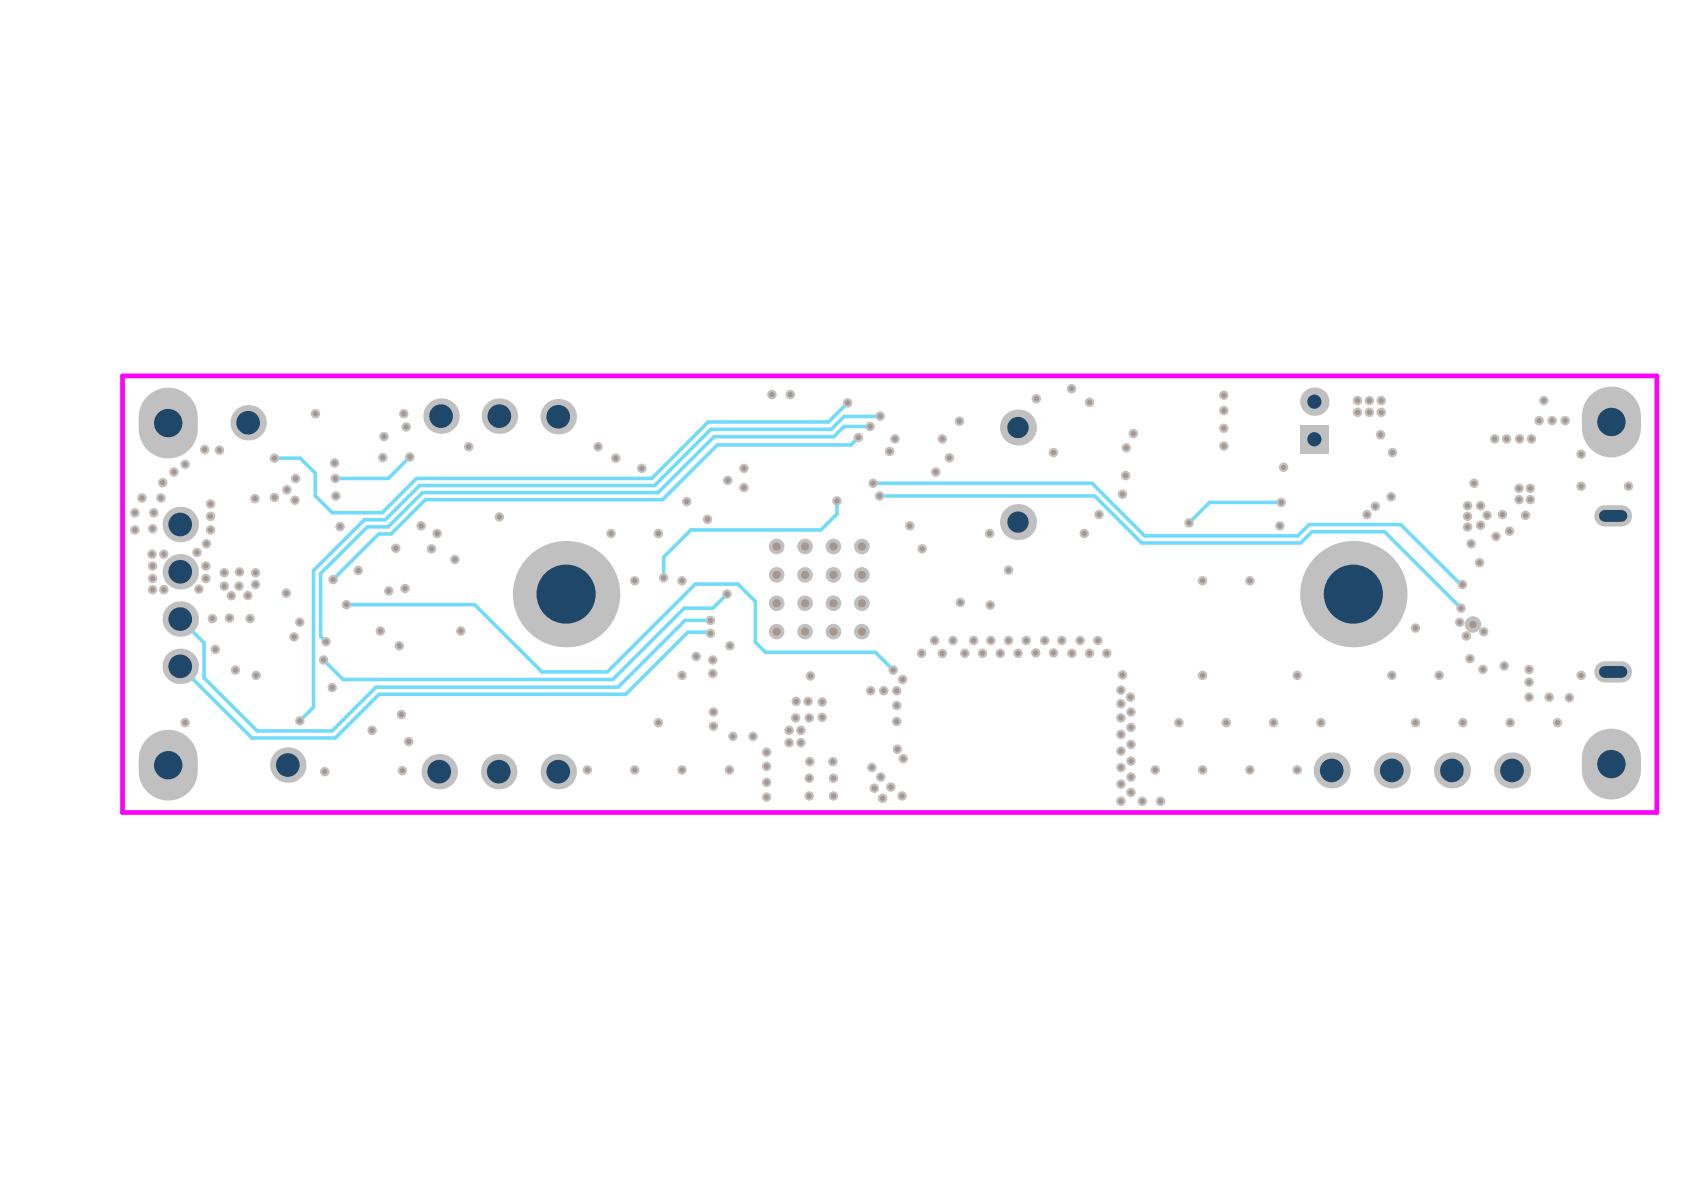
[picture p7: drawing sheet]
<svg xmlns="http://www.w3.org/2000/svg" width="297mm" height="210mm" viewBox="0 0 297 210" stroke-linecap="round" stroke-linejoin="round" font-family="sans-serif">
<g fill="none" stroke="#70dbfa" stroke-width=".63">
<path d="M149.5 71.1l-3.4 3.3h-21.2l-9.9 10h-41.5l-6.1 6h-8.8l-3-2.9v-4l-2.6-2.7h-4.6M151.4 77.2l-1.3 1.3h-23.6l-9.6 9.6h-41.9l-6 6.1h-2.2l-8.1 8M153.5 75.2h-4.6l-1.8 1.8h-21.2l-9.8 9.9h-41.6l-6 6h-3.7l-8.2 8.3v11l.9 1M155.3 73.4l-6.4 .1-2.3 2.2h-21.2l-9.9 9.9h-41.5l-6 6.1h-3.7l-9 8.9v24.1l-2.4 2.5M72.3 80.6l-3.8 3.8h-9.4M147.6 88.4v2.3l-2.8 2.8h-22.9l-4.8 4.8v3.6M154 85.2h38.6l9.3 9.3h27l2-2h16.2l10.6 10.6h.2M155.2 87.5h37.9l8.3 8.3h28l2-2h12.8l13.5 13.5M226 88.6h-12.7l-3.6 3.6M31.8 109.2l4.2 4.2v6.2l9.3 9.3h13.3l7.7-7.7h42.7l11.8-11.8h4.5M61.1 106.7h22.6l11.9 11.8h11.5l15.5-15.5h7.6l3 3.1v7.2l1.8 1.8h19.4l3.2 3.1M125.3 111.7l-.2-.2h-3.8l-10.9 11h-43.5l-7.8 7.7h-14.7l-12.6-12.7"/>
<path d="M128.2 104.8l-2.4 2.5h-5.1l-12.6 12.6h-47.6l-3.4-3.5"/>
</g>
<circle cx="25" cy="87.8" r=".83" fill="#c0c0c0"/>
<circle cx="25" cy="87.8" r=".42" fill="#a6968d"/>
<circle cx="23.8" cy="90.5" r=".84" fill="#c0c0c0"/>
<circle cx="23.8" cy="90.5" r=".42" fill="#a6968d"/>
<circle cx="23.8" cy="93.5" r=".84" fill="#c0c0c0"/>
<circle cx="23.8" cy="93.5" r=".42" fill="#a6968d"/>
<circle cx="26.9" cy="93.3" r=".84" fill="#c0c0c0"/>
<circle cx="26.9" cy="93.3" r=".42" fill="#a6968d"/>
<circle cx="32.7" cy="81.9" r=".84" fill="#c0c0c0"/>
<circle cx="32.7" cy="81.9" r=".42" fill="#a6968d"/>
<circle cx="32.7" cy="127.5" r=".84" fill="#c0c0c0"/>
<circle cx="32.7" cy="127.5" r=".42" fill="#a6968d"/>
<circle cx="45.2" cy="119.1" r=".84" fill="#c0c0c0"/>
<circle cx="45.2" cy="119.1" r=".42" fill="#a6968d"/>
<circle cx="103.6" cy="135.8" r=".84" fill="#c0c0c0"/>
<circle cx="103.6" cy="135.8" r=".42" fill="#a6968d"/>
<circle cx="107.8" cy="94.1" r=".83" fill="#c0c0c0"/>
<circle cx="107.8" cy="94.1" r=".42" fill="#a6968d"/>
<circle cx="112" cy="102.4" r=".83" fill="#c0c0c0"/>
<circle cx="112" cy="102.4" r=".42" fill="#a6968d"/>
<circle cx="112" cy="135.8" r=".84" fill="#c0c0c0"/>
<circle cx="112" cy="135.8" r=".42" fill="#a6968d"/>
<circle cx="116.1" cy="94.1" r=".83" fill="#c0c0c0"/>
<circle cx="116.1" cy="94.1" r=".42" fill="#a6968d"/>
<circle cx="120.3" cy="102.4" r=".83" fill="#c0c0c0"/>
<circle cx="120.3" cy="102.4" r=".42" fill="#a6968d"/>
<circle cx="120.3" cy="119.1" r=".84" fill="#c0c0c0"/>
<circle cx="120.3" cy="119.1" r=".42" fill="#a6968d"/>
<circle cx="116.1" cy="127.5" r=".83" fill="#c0c0c0"/>
<circle cx="116.1" cy="127.5" r=".42" fill="#a6968d"/>
<circle cx="120.3" cy="135.8" r=".84" fill="#c0c0c0"/>
<circle cx="120.3" cy="135.8" r=".42" fill="#a6968d"/>
<circle cx="128.6" cy="135.8" r=".84" fill="#c0c0c0"/>
<circle cx="128.6" cy="135.8" r=".42" fill="#a6968d"/>
<circle cx="157.9" cy="77.4" r=".83" fill="#c0c0c0"/>
<circle cx="157.9" cy="77.4" r=".42" fill="#a6968d"/>
<circle cx="166.2" cy="77.4" r=".83" fill="#c0c0c0"/>
<circle cx="166.2" cy="77.4" r=".42" fill="#a6968d"/>
<circle cx="174.6" cy="94.1" r=".83" fill="#c0c0c0"/>
<circle cx="174.6" cy="94.1" r=".42" fill="#a6968d"/>
<circle cx="191.3" cy="94.1" r=".83" fill="#c0c0c0"/>
<circle cx="191.3" cy="94.1" r=".42" fill="#a6968d"/>
<circle cx="203.8" cy="135.8" r=".83" fill="#c0c0c0"/>
<circle cx="203.8" cy="135.8" r=".42" fill="#a6968d"/>
<circle cx="212.1" cy="102.4" r=".83" fill="#c0c0c0"/>
<circle cx="212.1" cy="102.4" r=".42" fill="#a6968d"/>
<circle cx="212.1" cy="119.1" r=".84" fill="#c0c0c0"/>
<circle cx="212.1" cy="119.1" r=".42" fill="#a6968d"/>
<circle cx="207.9" cy="127.5" r=".84" fill="#c0c0c0"/>
<circle cx="207.9" cy="127.5" r=".42" fill="#a6968d"/>
<circle cx="212.1" cy="135.8" r=".84" fill="#c0c0c0"/>
<circle cx="212.1" cy="135.8" r=".42" fill="#a6968d"/>
<circle cx="220.5" cy="102.4" r=".83" fill="#c0c0c0"/>
<circle cx="220.5" cy="102.4" r=".42" fill="#a6968d"/>
<circle cx="216.3" cy="127.5" r=".83" fill="#c0c0c0"/>
<circle cx="216.3" cy="127.5" r=".42" fill="#a6968d"/>
<circle cx="220.5" cy="135.8" r=".83" fill="#c0c0c0"/>
<circle cx="220.5" cy="135.8" r=".42" fill="#a6968d"/>
<circle cx="228.8" cy="119.1" r=".84" fill="#c0c0c0"/>
<circle cx="228.8" cy="119.1" r=".42" fill="#a6968d"/>
<circle cx="224.6" cy="127.5" r=".84" fill="#c0c0c0"/>
<circle cx="224.6" cy="127.5" r=".42" fill="#a6968d"/>
<circle cx="228.8" cy="135.8" r=".84" fill="#c0c0c0"/>
<circle cx="228.8" cy="135.8" r=".42" fill="#a6968d"/>
<circle cx="233" cy="127.5" r=".84" fill="#c0c0c0"/>
<circle cx="233" cy="127.5" r=".42" fill="#a6968d"/>
<circle cx="245.5" cy="119.1" r=".84" fill="#c0c0c0"/>
<circle cx="245.5" cy="119.1" r=".42" fill="#a6968d"/>
<circle cx="249.7" cy="110.8" r=".84" fill="#c0c0c0"/>
<circle cx="249.7" cy="110.8" r=".42" fill="#a6968d"/>
<circle cx="253.9" cy="119.1" r=".84" fill="#c0c0c0"/>
<circle cx="253.9" cy="119.1" r=".42" fill="#a6968d"/>
<circle cx="249.7" cy="127.5" r=".84" fill="#c0c0c0"/>
<circle cx="249.7" cy="127.5" r=".42" fill="#a6968d"/>
<circle cx="258" cy="127.5" r=".84" fill="#c0c0c0"/>
<circle cx="258" cy="127.5" r=".42" fill="#a6968d"/>
<circle cx="266.4" cy="127.5" r=".84" fill="#c0c0c0"/>
<circle cx="266.4" cy="127.5" r=".42" fill="#a6968d"/>
<circle cx="278.9" cy="85.8" r=".84" fill="#c0c0c0"/>
<circle cx="278.9" cy="85.8" r=".42" fill="#a6968d"/>
<circle cx="278.9" cy="119.1" r=".84" fill="#c0c0c0"/>
<circle cx="278.9" cy="119.1" r=".42" fill="#a6968d"/>
<circle cx="274.7" cy="127.5" r=".84" fill="#c0c0c0"/>
<circle cx="274.7" cy="127.5" r=".42" fill="#a6968d"/>
<circle cx="287.2" cy="85.8" r=".84" fill="#c0c0c0"/>
<circle cx="287.2" cy="85.8" r=".42" fill="#a6968d"/>
<circle cx="204.7" cy="141.3" r=".83" fill="#c0c0c0"/>
<circle cx="204.7" cy="141.3" r=".42" fill="#a6968d"/>
<circle cx="201.5" cy="141.3" r=".84" fill="#c0c0c0"/>
<circle cx="201.5" cy="141.3" r=".42" fill="#a6968d"/>
<circle cx="199.5" cy="139.8" r=".84" fill="#c0c0c0"/>
<circle cx="199.5" cy="139.8" r=".42" fill="#a6968d"/>
<circle cx="199.5" cy="137.1" r=".84" fill="#c0c0c0"/>
<circle cx="199.5" cy="137.1" r=".42" fill="#a6968d"/>
<circle cx="199.5" cy="134.2" r=".83" fill="#c0c0c0"/>
<circle cx="199.5" cy="134.2" r=".42" fill="#a6968d"/>
<circle cx="199.5" cy="131.3" r=".83" fill="#c0c0c0"/>
<circle cx="199.5" cy="131.3" r=".42" fill="#a6968d"/>
<circle cx="199.5" cy="128.3" r=".84" fill="#c0c0c0"/>
<circle cx="199.5" cy="128.3" r=".42" fill="#a6968d"/>
<circle cx="199.5" cy="125.6" r=".84" fill="#c0c0c0"/>
<circle cx="199.5" cy="125.6" r=".42" fill="#a6968d"/>
<circle cx="199.4" cy="123" r=".83" fill="#c0c0c0"/>
<circle cx="199.4" cy="123" r=".42" fill="#a6968d"/>
<circle cx="197.7" cy="141.3" r=".84" fill="#c0c0c0"/>
<circle cx="197.7" cy="141.3" r=".42" fill="#a6968d"/>
<circle cx="197.7" cy="138.3" r=".84" fill="#c0c0c0"/>
<circle cx="197.7" cy="138.3" r=".42" fill="#a6968d"/>
<circle cx="197.7" cy="135.4" r=".84" fill="#c0c0c0"/>
<circle cx="197.7" cy="135.4" r=".42" fill="#a6968d"/>
<circle cx="197.7" cy="132.5" r=".84" fill="#c0c0c0"/>
<circle cx="197.7" cy="132.5" r=".42" fill="#a6968d"/>
<circle cx="197.7" cy="129.6" r=".83" fill="#c0c0c0"/>
<circle cx="197.7" cy="129.6" r=".42" fill="#a6968d"/>
<circle cx="197.7" cy="126.6" r=".83" fill="#c0c0c0"/>
<circle cx="197.7" cy="126.6" r=".42" fill="#a6968d"/>
<circle cx="197.7" cy="124.1" r=".84" fill="#c0c0c0"/>
<circle cx="197.7" cy="124.1" r=".42" fill="#a6968d"/>
<circle cx="197.7" cy="121.7" r=".83" fill="#c0c0c0"/>
<circle cx="197.7" cy="121.7" r=".42" fill="#a6968d"/>
<circle cx="44.1" cy="109.1" r=".83" fill="#c0c0c0"/>
<circle cx="44.1" cy="109.1" r=".42" fill="#a6968d"/>
<circle cx="43.7" cy="105.1" r=".83" fill="#c0c0c0"/>
<circle cx="43.7" cy="105.1" r=".42" fill="#a6968d"/>
<circle cx="77.1" cy="94.1" r=".83" fill="#c0c0c0"/>
<circle cx="77.1" cy="94.1" r=".42" fill="#a6968d"/>
<circle cx="88.1" cy="91.2" r=".84" fill="#c0c0c0"/>
<circle cx="88.1" cy="91.2" r=".42" fill="#a6968d"/>
<circle cx="51.9" cy="112.3" r=".83" fill="#c0c0c0"/>
<circle cx="51.9" cy="112.3" r=".42" fill="#a6968d"/>
<circle cx="52.9" cy="109.7" r=".84" fill="#c0c0c0"/>
<circle cx="52.9" cy="109.7" r=".42" fill="#a6968d"/>
<circle cx="41.5" cy="118.2" r=".83" fill="#c0c0c0"/>
<circle cx="41.5" cy="118.2" r=".42" fill="#a6968d"/>
<circle cx="38" cy="114.5" r=".84" fill="#c0c0c0"/>
<circle cx="38" cy="114.5" r=".42" fill="#a6968d"/>
<circle cx="37.5" cy="109.1" r=".84" fill="#c0c0c0"/>
<circle cx="37.5" cy="109.1" r=".42" fill="#a6968d"/>
<circle cx="40.5" cy="109" r=".83" fill="#c0c0c0"/>
<circle cx="40.5" cy="109" r=".42" fill="#a6968d"/>
<circle cx="80.2" cy="98.7" r=".83" fill="#c0c0c0"/>
<circle cx="80.2" cy="98.7" r=".42" fill="#a6968d"/>
<circle cx="74.3" cy="92.7" r=".84" fill="#c0c0c0"/>
<circle cx="74.3" cy="92.7" r=".42" fill="#a6968d"/>
<circle cx="69.8" cy="96.7" r=".84" fill="#c0c0c0"/>
<circle cx="69.8" cy="96.7" r=".42" fill="#a6968d"/>
<circle cx="63.2" cy="100.6" r=".83" fill="#c0c0c0"/>
<circle cx="63.2" cy="100.6" r=".42" fill="#a6968d"/>
<circle cx="58.7" cy="102.2" r=".84" fill="#c0c0c0"/>
<circle cx="58.7" cy="102.2" r=".42" fill="#a6968d"/>
<circle cx="57.5" cy="113.2" r=".83" fill="#c0c0c0"/>
<circle cx="57.5" cy="113.2" r=".42" fill="#a6968d"/>
<circle cx="42.2" cy="103.4" r=".83" fill="#c0c0c0"/>
<circle cx="42.2" cy="103.4" r=".42" fill="#a6968d"/>
<circle cx="40.8" cy="105.1" r=".84" fill="#c0c0c0"/>
<circle cx="40.8" cy="105.1" r=".42" fill="#a6968d"/>
<circle cx="36.3" cy="102" r=".84" fill="#c0c0c0"/>
<circle cx="36.3" cy="102" r=".42" fill="#a6968d"/>
<circle cx="39.6" cy="101" r=".83" fill="#c0c0c0"/>
<circle cx="39.6" cy="101" r=".42" fill="#a6968d"/>
<circle cx="39.6" cy="103.4" r=".83" fill="#c0c0c0"/>
<circle cx="39.6" cy="103.4" r=".42" fill="#a6968d"/>
<circle cx="36.3" cy="99.8" r=".84" fill="#c0c0c0"/>
<circle cx="36.3" cy="99.8" r=".42" fill="#a6968d"/>
<circle cx="45.1" cy="103.1" r=".84" fill="#c0c0c0"/>
<circle cx="45.1" cy="103.1" r=".42" fill="#a6968d"/>
<circle cx="50.5" cy="104.6" r=".84" fill="#c0c0c0"/>
<circle cx="50.5" cy="104.6" r=".42" fill="#a6968d"/>
<circle cx="48.4" cy="87.7" r=".83" fill="#c0c0c0"/>
<circle cx="48.4" cy="87.7" r=".42" fill="#a6968d"/>
<circle cx="50.6" cy="86.4" r=".83" fill="#c0c0c0"/>
<circle cx="50.6" cy="86.4" r=".42" fill="#a6968d"/>
<circle cx="48.4" cy="80.8" r=".83" fill="#c0c0c0"/>
<circle cx="48.4" cy="80.8" r=".42" fill="#a6968d"/>
<circle cx="45" cy="88" r=".84" fill="#c0c0c0"/>
<circle cx="45" cy="88" r=".42" fill="#a6968d"/>
<circle cx="34.7" cy="97.4" r=".83" fill="#c0c0c0"/>
<circle cx="34.7" cy="97.4" r=".42" fill="#a6968d"/>
<circle cx="45.1" cy="101" r=".83" fill="#c0c0c0"/>
<circle cx="45.1" cy="101" r=".42" fill="#a6968d"/>
<circle cx="28.9" cy="104" r=".84" fill="#c0c0c0"/>
<circle cx="28.9" cy="104" r=".42" fill="#a6968d"/>
<circle cx="26.9" cy="104" r=".84" fill="#c0c0c0"/>
<circle cx="26.9" cy="104" r=".42" fill="#a6968d"/>
<circle cx="26.8" cy="97.8" r=".84" fill="#c0c0c0"/>
<circle cx="26.8" cy="97.8" r=".42" fill="#a6968d"/>
<circle cx="28.9" cy="97.8" r=".84" fill="#c0c0c0"/>
<circle cx="28.9" cy="97.8" r=".42" fill="#a6968d"/>
<circle cx="36.4" cy="95.9" r=".83" fill="#c0c0c0"/>
<circle cx="36.4" cy="95.9" r=".42" fill="#a6968d"/>
<circle cx="37.1" cy="93.5" r=".84" fill="#c0c0c0"/>
<circle cx="37.1" cy="93.5" r=".42" fill="#a6968d"/>
<circle cx="37.1" cy="91.1" r=".83" fill="#c0c0c0"/>
<circle cx="37.1" cy="91.1" r=".42" fill="#a6968d"/>
<circle cx="37.1" cy="88.9" r=".83" fill="#c0c0c0"/>
<circle cx="37.1" cy="88.9" r=".42" fill="#a6968d"/>
<circle cx="26.9" cy="102" r=".84" fill="#c0c0c0"/>
<circle cx="26.9" cy="102" r=".42" fill="#a6968d"/>
<circle cx="26.9" cy="99.8" r=".84" fill="#c0c0c0"/>
<circle cx="26.9" cy="99.8" r=".42" fill="#a6968d"/>
<circle cx="38.7" cy="79.4" r=".84" fill="#c0c0c0"/>
<circle cx="38.7" cy="79.4" r=".42" fill="#a6968d"/>
<circle cx="30.7" cy="83.3" r=".83" fill="#c0c0c0"/>
<circle cx="30.7" cy="83.3" r=".42" fill="#a6968d"/>
<circle cx="28.4" cy="87.8" r=".84" fill="#c0c0c0"/>
<circle cx="28.4" cy="87.8" r=".42" fill="#a6968d"/>
<circle cx="28.7" cy="85.1" r=".84" fill="#c0c0c0"/>
<circle cx="28.7" cy="85.1" r=".42" fill="#a6968d"/>
<circle cx="36.1" cy="79.3" r=".83" fill="#c0c0c0"/>
<circle cx="36.1" cy="79.3" r=".42" fill="#a6968d"/>
<circle cx="27.1" cy="90.5" r=".84" fill="#c0c0c0"/>
<circle cx="27.1" cy="90.5" r=".42" fill="#a6968d"/>
<circle cx="42.3" cy="100.9" r=".83" fill="#c0c0c0"/>
<circle cx="42.3" cy="100.9" r=".42" fill="#a6968d"/>
<circle cx="57.1" cy="116.4" r=".84" fill="#c0c0c0"/>
<circle cx="57.1" cy="116.4" r=".42" fill="#a6968d"/>
<circle cx="52.9" cy="127.2" r=".84" fill="#c0c0c0"/>
<circle cx="52.9" cy="127.2" r=".42" fill="#a6968d"/>
<circle cx="71.4" cy="103.8" r=".83" fill="#c0c0c0"/>
<circle cx="71.4" cy="103.8" r=".42" fill="#a6968d"/>
<circle cx="68.6" cy="104.2" r=".83" fill="#c0c0c0"/>
<circle cx="68.6" cy="104.2" r=".42" fill="#a6968d"/>
<circle cx="67.1" cy="111.3" r=".84" fill="#c0c0c0"/>
<circle cx="67.1" cy="111.3" r=".42" fill="#a6968d"/>
<circle cx="125.3" cy="111.7" r=".83" fill="#c0c0c0"/>
<circle cx="125.3" cy="111.7" r=".42" fill="#a6968d"/>
<circle cx="117.1" cy="101.9" r=".84" fill="#c0c0c0"/>
<circle cx="117.1" cy="101.9" r=".42" fill="#a6968d"/>
<circle cx="61.1" cy="106.7" r=".83" fill="#c0c0c0"/>
<circle cx="61.1" cy="106.7" r=".42" fill="#a6968d"/>
<circle cx="81.3" cy="111.3" r=".83" fill="#c0c0c0"/>
<circle cx="81.3" cy="111.3" r=".42" fill="#a6968d"/>
<circle cx="70.4" cy="113.9" r=".84" fill="#c0c0c0"/>
<circle cx="70.4" cy="113.9" r=".42" fill="#a6968d"/>
<circle cx="72.1" cy="130.8" r=".83" fill="#c0c0c0"/>
<circle cx="72.1" cy="130.8" r=".42" fill="#a6968d"/>
<circle cx="71" cy="135.9" r=".84" fill="#c0c0c0"/>
<circle cx="71" cy="135.9" r=".42" fill="#a6968d"/>
<circle cx="57.3" cy="136.1" r=".84" fill="#c0c0c0"/>
<circle cx="57.3" cy="136.1" r=".42" fill="#a6968d"/>
<circle cx="165.1" cy="83.3" r=".83" fill="#c0c0c0"/>
<circle cx="165.1" cy="83.3" r=".42" fill="#a6968d"/>
<circle cx="105.5" cy="78.8" r=".83" fill="#c0c0c0"/>
<circle cx="105.5" cy="78.8" r=".42" fill="#a6968d"/>
<circle cx="108.6" cy="80.8" r=".83" fill="#c0c0c0"/>
<circle cx="108.6" cy="80.8" r=".42" fill="#a6968d"/>
<circle cx="113.2" cy="82.6" r=".83" fill="#c0c0c0"/>
<circle cx="113.2" cy="82.6" r=".42" fill="#a6968d"/>
<circle cx="169.2" cy="74.3" r=".84" fill="#c0c0c0"/>
<circle cx="169.2" cy="74.3" r=".42" fill="#a6968d"/>
<circle cx="167.5" cy="80.8" r=".83" fill="#c0c0c0"/>
<circle cx="167.5" cy="80.8" r=".42" fill="#a6968d"/>
<circle cx="156.9" cy="79.6" r=".84" fill="#c0c0c0"/>
<circle cx="156.9" cy="79.6" r=".42" fill="#a6968d"/>
<circle cx="155.3" cy="73.4" r=".83" fill="#c0c0c0"/>
<circle cx="155.3" cy="73.4" r=".42" fill="#a6968d"/>
<circle cx="151.4" cy="77.2" r=".83" fill="#c0c0c0"/>
<circle cx="151.4" cy="77.2" r=".42" fill="#a6968d"/>
<circle cx="153.5" cy="75.2" r=".84" fill="#c0c0c0"/>
<circle cx="153.5" cy="75.2" r=".42" fill="#a6968d"/>
<circle cx="149.5" cy="71.1" r=".84" fill="#c0c0c0"/>
<circle cx="149.5" cy="71.1" r=".42" fill="#a6968d"/>
<circle cx="131.2" cy="82.6" r=".83" fill="#c0c0c0"/>
<circle cx="131.2" cy="82.6" r=".42" fill="#a6968d"/>
<circle cx="128.4" cy="84.7" r=".83" fill="#c0c0c0"/>
<circle cx="128.4" cy="84.7" r=".42" fill="#a6968d"/>
<circle cx="147.6" cy="88.4" r=".84" fill="#c0c0c0"/>
<circle cx="147.6" cy="88.4" r=".42" fill="#a6968d"/>
<circle cx="154" cy="85.2" r=".84" fill="#c0c0c0"/>
<circle cx="154" cy="85.2" r=".42" fill="#a6968d"/>
<circle cx="155.2" cy="87.5" r=".83" fill="#c0c0c0"/>
<circle cx="155.2" cy="87.5" r=".42" fill="#a6968d"/>
<circle cx="65.6" cy="128.8" r=".83" fill="#c0c0c0"/>
<circle cx="65.6" cy="128.8" r=".42" fill="#a6968d"/>
<circle cx="215.9" cy="78.7" r=".84" fill="#c0c0c0"/>
<circle cx="215.9" cy="78.7" r=".42" fill="#a6968d"/>
<circle cx="215.9" cy="75.5" r=".84" fill="#c0c0c0"/>
<circle cx="215.9" cy="75.5" r=".42" fill="#a6968d"/>
<circle cx="209.7" cy="92.2" r=".84" fill="#c0c0c0"/>
<circle cx="209.7" cy="92.2" r=".42" fill="#a6968d"/>
<circle cx="215.9" cy="69.7" r=".84" fill="#c0c0c0"/>
<circle cx="215.9" cy="69.7" r=".42" fill="#a6968d"/>
<circle cx="215.9" cy="72.4" r=".84" fill="#c0c0c0"/>
<circle cx="215.9" cy="72.4" r=".42" fill="#a6968d"/>
<circle cx="239.5" cy="72.7" r=".84" fill="#c0c0c0"/>
<circle cx="239.5" cy="72.7" r=".42" fill="#a6968d"/>
<circle cx="198" cy="87.2" r=".83" fill="#c0c0c0"/>
<circle cx="198" cy="87.2" r=".42" fill="#a6968d"/>
<circle cx="257.9" cy="103.1" r=".84" fill="#c0c0c0"/>
<circle cx="257.9" cy="103.1" r=".42" fill="#a6968d"/>
<circle cx="257.7" cy="107.3" r=".84" fill="#c0c0c0"/>
<circle cx="257.7" cy="107.3" r=".42" fill="#a6968d"/>
<circle cx="128.2" cy="104.8" r=".84" fill="#c0c0c0"/>
<circle cx="128.2" cy="104.8" r=".42" fill="#a6968d"/>
<circle cx="122.8" cy="115.8" r=".84" fill="#c0c0c0"/>
<circle cx="122.8" cy="115.8" r=".42" fill="#a6968d"/>
<circle cx="125.3" cy="109.4" r=".84" fill="#c0c0c0"/>
<circle cx="125.3" cy="109.4" r=".42" fill="#a6968d"/>
<circle cx="136.2" cy="69.6" r=".84" fill="#c0c0c0"/>
<circle cx="136.2" cy="69.6" r=".42" fill="#a6968d"/>
<circle cx="139.4" cy="69.6" r=".83" fill="#c0c0c0"/>
<circle cx="139.4" cy="69.6" r=".42" fill="#a6968d"/>
<circle cx="131.2" cy="86" r=".83" fill="#c0c0c0"/>
<circle cx="131.2" cy="86" r=".42" fill="#a6968d"/>
<circle cx="121.1" cy="88.5" r=".84" fill="#c0c0c0"/>
<circle cx="121.1" cy="88.5" r=".42" fill="#a6968d"/>
<circle cx="124.8" cy="91.6" r=".83" fill="#c0c0c0"/>
<circle cx="124.8" cy="91.6" r=".42" fill="#a6968d"/>
<circle cx="125.7" cy="118.8" r=".84" fill="#c0c0c0"/>
<circle cx="125.7" cy="118.8" r=".42" fill="#a6968d"/>
<circle cx="125.7" cy="116.4" r=".84" fill="#c0c0c0"/>
<circle cx="125.7" cy="116.4" r=".42" fill="#a6968d"/>
<circle cx="128.8" cy="113.9" r=".84" fill="#c0c0c0"/>
<circle cx="128.8" cy="113.9" r=".42" fill="#a6968d"/>
<circle cx="162.7" cy="96.8" r=".84" fill="#c0c0c0"/>
<circle cx="162.7" cy="96.8" r=".42" fill="#a6968d"/>
<circle cx="160.5" cy="92.7" r=".84" fill="#c0c0c0"/>
<circle cx="160.5" cy="92.7" r=".42" fill="#a6968d"/>
<circle cx="193.9" cy="90.8" r=".84" fill="#c0c0c0"/>
<circle cx="193.9" cy="90.8" r=".42" fill="#a6968d"/>
<circle cx="269.1" cy="90.9" r=".84" fill="#c0c0c0"/>
<circle cx="269.1" cy="90.9" r=".42" fill="#a6968d"/>
<circle cx="266.3" cy="93.7" r=".84" fill="#c0c0c0"/>
<circle cx="266.3" cy="93.7" r=".42" fill="#a6968d"/>
<circle cx="262.3" cy="90.9" r=".84" fill="#c0c0c0"/>
<circle cx="262.3" cy="90.9" r=".42" fill="#a6968d"/>
<circle cx="261.2" cy="89.2" r=".83" fill="#c0c0c0"/>
<circle cx="261.2" cy="89.2" r=".42" fill="#a6968d"/>
<circle cx="261.2" cy="92.6" r=".83" fill="#c0c0c0"/>
<circle cx="261.2" cy="92.6" r=".42" fill="#a6968d"/>
<circle cx="258.9" cy="93" r=".84" fill="#c0c0c0"/>
<circle cx="258.9" cy="93" r=".42" fill="#a6968d"/>
<circle cx="258.9" cy="91.1" r=".83" fill="#c0c0c0"/>
<circle cx="258.9" cy="91.1" r=".42" fill="#a6968d"/>
<circle cx="258.9" cy="89.2" r=".84" fill="#c0c0c0"/>
<circle cx="258.9" cy="89.2" r=".42" fill="#a6968d"/>
<circle cx="225.8" cy="92.7" r=".83" fill="#c0c0c0"/>
<circle cx="225.8" cy="92.7" r=".42" fill="#a6968d"/>
<circle cx="164.9" cy="113" r=".84" fill="#c0c0c0"/>
<circle cx="164.9" cy="113" r=".42" fill="#a6968d"/>
<circle cx="168.1" cy="113" r=".84" fill="#c0c0c0"/>
<circle cx="168.1" cy="113" r=".42" fill="#a6968d"/>
<circle cx="171.7" cy="113" r=".84" fill="#c0c0c0"/>
<circle cx="171.7" cy="113" r=".42" fill="#a6968d"/>
<circle cx="174.8" cy="113" r=".83" fill="#c0c0c0"/>
<circle cx="174.8" cy="113" r=".42" fill="#a6968d"/>
<circle cx="177.9" cy="113" r=".84" fill="#c0c0c0"/>
<circle cx="177.9" cy="113" r=".42" fill="#a6968d"/>
<circle cx="181" cy="113" r=".84" fill="#c0c0c0"/>
<circle cx="181" cy="113" r=".42" fill="#a6968d"/>
<circle cx="184.3" cy="113" r=".84" fill="#c0c0c0"/>
<circle cx="184.3" cy="113" r=".42" fill="#a6968d"/>
<circle cx="187.3" cy="113" r=".83" fill="#c0c0c0"/>
<circle cx="187.3" cy="113" r=".42" fill="#a6968d"/>
<circle cx="190.5" cy="113" r=".84" fill="#c0c0c0"/>
<circle cx="190.5" cy="113" r=".42" fill="#a6968d"/>
<circle cx="193.7" cy="113" r=".83" fill="#c0c0c0"/>
<circle cx="193.7" cy="113" r=".42" fill="#a6968d"/>
<circle cx="159.2" cy="119.9" r=".84" fill="#c0c0c0"/>
<circle cx="159.2" cy="119.9" r=".42" fill="#a6968d"/>
<circle cx="162.6" cy="115.2" r=".84" fill="#c0c0c0"/>
<circle cx="162.6" cy="115.2" r=".42" fill="#a6968d"/>
<circle cx="166.2" cy="115.3" r=".84" fill="#c0c0c0"/>
<circle cx="166.2" cy="115.3" r=".42" fill="#a6968d"/>
<circle cx="170.2" cy="115.2" r=".84" fill="#c0c0c0"/>
<circle cx="170.2" cy="115.2" r=".42" fill="#a6968d"/>
<circle cx="173.3" cy="115.2" r=".83" fill="#c0c0c0"/>
<circle cx="173.3" cy="115.2" r=".42" fill="#a6968d"/>
<circle cx="176.4" cy="115.2" r=".84" fill="#c0c0c0"/>
<circle cx="176.4" cy="115.2" r=".42" fill="#a6968d"/>
<circle cx="179.6" cy="115.2" r=".84" fill="#c0c0c0"/>
<circle cx="179.6" cy="115.2" r=".42" fill="#a6968d"/>
<circle cx="182.7" cy="115.2" r=".84" fill="#c0c0c0"/>
<circle cx="182.7" cy="115.2" r=".42" fill="#a6968d"/>
<circle cx="185.8" cy="115.2" r=".84" fill="#c0c0c0"/>
<circle cx="185.8" cy="115.2" r=".42" fill="#a6968d"/>
<circle cx="189.1" cy="115.2" r=".84" fill="#c0c0c0"/>
<circle cx="189.1" cy="115.2" r=".42" fill="#a6968d"/>
<circle cx="192.2" cy="115.2" r=".83" fill="#c0c0c0"/>
<circle cx="192.2" cy="115.2" r=".42" fill="#a6968d"/>
<circle cx="195.2" cy="115.2" r=".84" fill="#c0c0c0"/>
<circle cx="195.2" cy="115.2" r=".42" fill="#a6968d"/>
<circle cx="174.7" cy="106.7" r=".84" fill="#c0c0c0"/>
<circle cx="174.7" cy="106.7" r=".42" fill="#a6968d"/>
<circle cx="185.8" cy="79.8" r=".83" fill="#c0c0c0"/>
<circle cx="185.8" cy="79.8" r=".42" fill="#a6968d"/>
<circle cx="177.9" cy="100.6" r=".84" fill="#c0c0c0"/>
<circle cx="177.9" cy="100.6" r=".42" fill="#a6968d"/>
<circle cx="169.4" cy="106.3" r=".84" fill="#c0c0c0"/>
<circle cx="169.4" cy="106.3" r=".42" fill="#a6968d"/>
<circle cx="142.8" cy="134.3" r=".83" fill="#c0c0c0"/>
<circle cx="142.8" cy="134.3" r=".42" fill="#a6968d"/>
<circle cx="142.7" cy="137.3" r=".84" fill="#c0c0c0"/>
<circle cx="142.7" cy="137.3" r=".42" fill="#a6968d"/>
<circle cx="142.7" cy="140.4" r=".84" fill="#c0c0c0"/>
<circle cx="142.7" cy="140.4" r=".42" fill="#a6968d"/>
<circle cx="147" cy="140.4" r=".84" fill="#c0c0c0"/>
<circle cx="147" cy="140.4" r=".42" fill="#a6968d"/>
<circle cx="147" cy="137.3" r=".84" fill="#c0c0c0"/>
<circle cx="147" cy="137.3" r=".42" fill="#a6968d"/>
<circle cx="146.9" cy="134.3" r=".84" fill="#c0c0c0"/>
<circle cx="146.9" cy="134.3" r=".42" fill="#a6968d"/>
<circle cx="135.2" cy="140.6" r=".84" fill="#c0c0c0"/>
<circle cx="135.2" cy="140.6" r=".42" fill="#a6968d"/>
<circle cx="153.6" cy="121.8" r=".84" fill="#c0c0c0"/>
<circle cx="153.6" cy="121.8" r=".42" fill="#a6968d"/>
<circle cx="142.9" cy="119.2" r=".84" fill="#c0c0c0"/>
<circle cx="142.9" cy="119.2" r=".42" fill="#a6968d"/>
<circle cx="155.9" cy="121.8" r=".84" fill="#c0c0c0"/>
<circle cx="155.9" cy="121.8" r=".42" fill="#a6968d"/>
<circle cx="158.2" cy="121.8" r=".84" fill="#c0c0c0"/>
<circle cx="158.2" cy="121.8" r=".42" fill="#a6968d"/>
<circle cx="158.2" cy="124.4" r=".83" fill="#c0c0c0"/>
<circle cx="158.2" cy="124.4" r=".42" fill="#a6968d"/>
<circle cx="158.2" cy="127.3" r=".84" fill="#c0c0c0"/>
<circle cx="158.2" cy="127.3" r=".42" fill="#a6968d"/>
<circle cx="125.8" cy="128.1" r=".84" fill="#c0c0c0"/>
<circle cx="125.8" cy="128.1" r=".42" fill="#a6968d"/>
<circle cx="125.8" cy="125.6" r=".84" fill="#c0c0c0"/>
<circle cx="125.8" cy="125.6" r=".42" fill="#a6968d"/>
<circle cx="129.3" cy="129.9" r=".84" fill="#c0c0c0"/>
<circle cx="129.3" cy="129.9" r=".42" fill="#a6968d"/>
<circle cx="132.8" cy="129.9" r=".84" fill="#c0c0c0"/>
<circle cx="132.8" cy="129.9" r=".42" fill="#a6968d"/>
<circle cx="135.2" cy="138" r=".84" fill="#c0c0c0"/>
<circle cx="135.2" cy="138" r=".42" fill="#a6968d"/>
<circle cx="135.2" cy="135.2" r=".84" fill="#c0c0c0"/>
<circle cx="135.2" cy="135.2" r=".42" fill="#a6968d"/>
<circle cx="135.2" cy="132.7" r=".84" fill="#c0c0c0"/>
<circle cx="135.2" cy="132.7" r=".42" fill="#a6968d"/>
<circle cx="155.7" cy="140.8" r=".84" fill="#c0c0c0"/>
<circle cx="155.7" cy="140.8" r=".42" fill="#a6968d"/>
<circle cx="154.2" cy="139" r=".84" fill="#c0c0c0"/>
<circle cx="154.2" cy="139" r=".42" fill="#a6968d"/>
<circle cx="153.8" cy="135.4" r=".84" fill="#c0c0c0"/>
<circle cx="153.8" cy="135.4" r=".42" fill="#a6968d"/>
<circle cx="155.4" cy="137.1" r=".84" fill="#c0c0c0"/>
<circle cx="155.4" cy="137.1" r=".42" fill="#a6968d"/>
<circle cx="157.1" cy="138.8" r=".84" fill="#c0c0c0"/>
<circle cx="157.1" cy="138.8" r=".42" fill="#a6968d"/>
<circle cx="159.1" cy="140.4" r=".84" fill="#c0c0c0"/>
<circle cx="159.1" cy="140.4" r=".42" fill="#a6968d"/>
<circle cx="159.3" cy="133.8" r=".84" fill="#c0c0c0"/>
<circle cx="159.3" cy="133.8" r=".42" fill="#a6968d"/>
<circle cx="158.3" cy="132.2" r=".83" fill="#c0c0c0"/>
<circle cx="158.3" cy="132.2" r=".42" fill="#a6968d"/>
<circle cx="139.2" cy="131" r=".83" fill="#c0c0c0"/>
<circle cx="139.2" cy="131" r=".42" fill="#a6968d"/>
<circle cx="139.2" cy="128.8" r=".83" fill="#c0c0c0"/>
<circle cx="139.2" cy="128.8" r=".42" fill="#a6968d"/>
<circle cx="140.3" cy="126.6" r=".83" fill="#c0c0c0"/>
<circle cx="140.3" cy="126.6" r=".42" fill="#a6968d"/>
<circle cx="140.4" cy="123.7" r=".83" fill="#c0c0c0"/>
<circle cx="140.4" cy="123.7" r=".42" fill="#a6968d"/>
<circle cx="142.5" cy="123.7" r=".84" fill="#c0c0c0"/>
<circle cx="142.5" cy="123.7" r=".42" fill="#a6968d"/>
<circle cx="141.3" cy="131" r=".84" fill="#c0c0c0"/>
<circle cx="141.3" cy="131" r=".42" fill="#a6968d"/>
<circle cx="141.3" cy="128.8" r=".83" fill="#c0c0c0"/>
<circle cx="141.3" cy="128.8" r=".42" fill="#a6968d"/>
<circle cx="142.7" cy="126.6" r=".83" fill="#c0c0c0"/>
<circle cx="142.7" cy="126.6" r=".42" fill="#a6968d"/>
<circle cx="145" cy="126.5" r=".83" fill="#c0c0c0"/>
<circle cx="145" cy="126.5" r=".42" fill="#a6968d"/>
<circle cx="145" cy="123.8" r=".83" fill="#c0c0c0"/>
<circle cx="145" cy="123.8" r=".42" fill="#a6968d"/>
<circle cx="157.6" cy="118.2" r=".83" fill="#c0c0c0"/>
<circle cx="157.6" cy="118.2" r=".42" fill="#a6968d"/>
<circle cx="152" cy="111.4" r="1.38" fill="#c0c0c0"/>
<circle cx="152" cy="111.4" r=".69" fill="#a6968d"/>
<circle cx="152" cy="106.4" r="1.38" fill="#c0c0c0"/>
<circle cx="152" cy="106.4" r=".69" fill="#a6968d"/>
<circle cx="152" cy="101.4" r="1.38" fill="#c0c0c0"/>
<circle cx="152" cy="101.4" r=".69" fill="#a6968d"/>
<circle cx="152" cy="96.4" r="1.38" fill="#c0c0c0"/>
<circle cx="152" cy="96.4" r=".69" fill="#a6968d"/>
<circle cx="147" cy="111.4" r="1.38" fill="#c0c0c0"/>
<circle cx="147" cy="111.4" r=".69" fill="#a6968d"/>
<circle cx="147" cy="106.4" r="1.38" fill="#c0c0c0"/>
<circle cx="147" cy="106.4" r=".69" fill="#a6968d"/>
<circle cx="147" cy="101.4" r="1.38" fill="#c0c0c0"/>
<circle cx="147" cy="101.4" r=".69" fill="#a6968d"/>
<circle cx="147" cy="96.4" r="1.38" fill="#c0c0c0"/>
<circle cx="147" cy="96.4" r=".69" fill="#a6968d"/>
<circle cx="142" cy="111.4" r="1.38" fill="#c0c0c0"/>
<circle cx="142" cy="111.4" r=".69" fill="#a6968d"/>
<circle cx="142" cy="106.4" r="1.38" fill="#c0c0c0"/>
<circle cx="142" cy="106.4" r=".69" fill="#a6968d"/>
<circle cx="142" cy="101.4" r="1.38" fill="#c0c0c0"/>
<circle cx="142" cy="101.4" r=".69" fill="#a6968d"/>
<circle cx="142" cy="96.4" r="1.38" fill="#c0c0c0"/>
<circle cx="142" cy="96.4" r=".69" fill="#a6968d"/>
<circle cx="137" cy="111.4" r="1.38" fill="#c0c0c0"/>
<circle cx="137" cy="111.4" r=".69" fill="#a6968d"/>
<circle cx="137" cy="106.4" r="1.38" fill="#c0c0c0"/>
<circle cx="137" cy="106.4" r=".69" fill="#a6968d"/>
<circle cx="137" cy="101.4" r="1.38" fill="#c0c0c0"/>
<circle cx="137" cy="101.4" r=".69" fill="#a6968d"/>
<circle cx="137" cy="96.4" r="1.38" fill="#c0c0c0"/>
<circle cx="137" cy="96.4" r=".69" fill="#a6968d"/>
<circle cx="198" cy="119" r=".84" fill="#c0c0c0"/>
<circle cx="198" cy="119" r=".42" fill="#a6968d"/>
<circle cx="198.6" cy="83.9" r=".83" fill="#c0c0c0"/>
<circle cx="198.6" cy="83.9" r=".42" fill="#a6968d"/>
<circle cx="198.7" cy="79" r=".84" fill="#c0c0c0"/>
<circle cx="198.7" cy="79" r=".42" fill="#a6968d"/>
<circle cx="199.9" cy="76.5" r=".84" fill="#c0c0c0"/>
<circle cx="199.9" cy="76.5" r=".42" fill="#a6968d"/>
<circle cx="189" cy="68.6" r=".83" fill="#c0c0c0"/>
<circle cx="189" cy="68.6" r=".42" fill="#a6968d"/>
<circle cx="192.2" cy="71" r=".83" fill="#c0c0c0"/>
<circle cx="192.2" cy="71" r=".42" fill="#a6968d"/>
<circle cx="182.8" cy="70.3" r=".84" fill="#c0c0c0"/>
<circle cx="182.8" cy="70.3" r=".42" fill="#a6968d"/>
<circle cx="226" cy="88.6" r=".83" fill="#c0c0c0"/>
<circle cx="226" cy="88.6" r=".42" fill="#a6968d"/>
<circle cx="241.1" cy="90.8" r=".84" fill="#c0c0c0"/>
<circle cx="241.1" cy="90.8" r=".42" fill="#a6968d"/>
<circle cx="242.6" cy="89.3" r=".84" fill="#c0c0c0"/>
<circle cx="242.6" cy="89.3" r=".42" fill="#a6968d"/>
<circle cx="241.5" cy="72.7" r=".84" fill="#c0c0c0"/>
<circle cx="241.5" cy="72.7" r=".42" fill="#a6968d"/>
<circle cx="259.3" cy="116.2" r=".83" fill="#c0c0c0"/>
<circle cx="259.3" cy="116.2" r=".42" fill="#a6968d"/>
<circle cx="259.5" cy="95.9" r=".83" fill="#c0c0c0"/>
<circle cx="259.5" cy="95.9" r=".42" fill="#a6968d"/>
<circle cx="263.9" cy="94.6" r=".84" fill="#c0c0c0"/>
<circle cx="263.9" cy="94.6" r=".42" fill="#a6968d"/>
<circle cx="265" cy="90.8" r=".84" fill="#c0c0c0"/>
<circle cx="265" cy="90.8" r=".42" fill="#a6968d"/>
<circle cx="271.5" cy="74.2" r=".84" fill="#c0c0c0"/>
<circle cx="271.5" cy="74.2" r=".42" fill="#a6968d"/>
<circle cx="273.8" cy="74.2" r=".84" fill="#c0c0c0"/>
<circle cx="273.8" cy="74.2" r=".42" fill="#a6968d"/>
<circle cx="276.1" cy="74.2" r=".84" fill="#c0c0c0"/>
<circle cx="276.1" cy="74.2" r=".42" fill="#a6968d"/>
<circle cx="270.1" cy="77.4" r=".84" fill="#c0c0c0"/>
<circle cx="270.1" cy="77.4" r=".42" fill="#a6968d"/>
<circle cx="268" cy="77.4" r=".84" fill="#c0c0c0"/>
<circle cx="268" cy="77.4" r=".42" fill="#a6968d"/>
<circle cx="265.7" cy="77.4" r=".84" fill="#c0c0c0"/>
<circle cx="265.7" cy="77.4" r=".42" fill="#a6968d"/>
<circle cx="263.7" cy="77.4" r=".84" fill="#c0c0c0"/>
<circle cx="263.7" cy="77.4" r=".42" fill="#a6968d"/>
<circle cx="245.6" cy="79.8" r=".83" fill="#c0c0c0"/>
<circle cx="245.6" cy="79.8" r=".42" fill="#a6968d"/>
<circle cx="243.5" cy="76.7" r=".84" fill="#c0c0c0"/>
<circle cx="243.5" cy="76.7" r=".42" fill="#a6968d"/>
<circle cx="272.3" cy="70.7" r=".84" fill="#c0c0c0"/>
<circle cx="272.3" cy="70.7" r=".42" fill="#a6968d"/>
<circle cx="245.4" cy="87.6" r=".83" fill="#c0c0c0"/>
<circle cx="245.4" cy="87.6" r=".42" fill="#a6968d"/>
<circle cx="226.4" cy="82.4" r=".84" fill="#c0c0c0"/>
<circle cx="226.4" cy="82.4" r=".42" fill="#a6968d"/>
<circle cx="260" cy="85.2" r=".84" fill="#c0c0c0"/>
<circle cx="260" cy="85.2" r=".42" fill="#a6968d"/>
<circle cx="239.5" cy="70.7" r=".84" fill="#c0c0c0"/>
<circle cx="239.5" cy="70.7" r=".42" fill="#a6968d"/>
<circle cx="241.5" cy="70.7" r=".84" fill="#c0c0c0"/>
<circle cx="241.5" cy="70.7" r=".42" fill="#a6968d"/>
<circle cx="243.6" cy="70.7" r=".84" fill="#c0c0c0"/>
<circle cx="243.6" cy="70.7" r=".42" fill="#a6968d"/>
<circle cx="243.6" cy="72.7" r=".84" fill="#c0c0c0"/>
<circle cx="243.6" cy="72.7" r=".42" fill="#a6968d"/>
<circle cx="267.9" cy="88.1" r=".83" fill="#c0c0c0"/>
<circle cx="267.9" cy="88.1" r=".42" fill="#a6968d"/>
<circle cx="267.9" cy="86.1" r=".84" fill="#c0c0c0"/>
<circle cx="267.9" cy="86.1" r=".42" fill="#a6968d"/>
<circle cx="269.9" cy="86.1" r=".84" fill="#c0c0c0"/>
<circle cx="269.9" cy="86.1" r=".42" fill="#a6968d"/>
<circle cx="269.9" cy="88.1" r=".83" fill="#c0c0c0"/>
<circle cx="269.9" cy="88.1" r=".42" fill="#a6968d"/>
<circle cx="278.9" cy="80.1" r=".84" fill="#c0c0c0"/>
<circle cx="278.9" cy="80.1" r=".42" fill="#a6968d"/>
<circle cx="269.7" cy="123" r=".83" fill="#c0c0c0"/>
<circle cx="269.7" cy="123" r=".42" fill="#a6968d"/>
<circle cx="273.3" cy="123" r=".83" fill="#c0c0c0"/>
<circle cx="273.3" cy="123" r=".42" fill="#a6968d"/>
<circle cx="276.8" cy="123.1" r=".84" fill="#c0c0c0"/>
<circle cx="276.8" cy="123.1" r=".42" fill="#a6968d"/>
<circle cx="269.7" cy="120.3" r=".83" fill="#c0c0c0"/>
<circle cx="269.7" cy="120.3" r=".42" fill="#a6968d"/>
<circle cx="269.7" cy="118.1" r=".83" fill="#c0c0c0"/>
<circle cx="269.7" cy="118.1" r=".42" fill="#a6968d"/>
<circle cx="265.3" cy="117.5" r=".84" fill="#c0c0c0"/>
<circle cx="265.3" cy="117.5" r=".42" fill="#a6968d"/>
<circle cx="261.7" cy="111.4" r=".83" fill="#c0c0c0"/>
<circle cx="261.7" cy="111.4" r=".42" fill="#a6968d"/>
<circle cx="258.6" cy="112.2" r=".83" fill="#c0c0c0"/>
<circle cx="258.6" cy="112.2" r=".42" fill="#a6968d"/>
<circle cx="257.5" cy="109.8" r=".84" fill="#c0c0c0"/>
<circle cx="257.5" cy="109.8" r=".42" fill="#a6968d"/>
<circle cx="35.1" cy="103.9" r=".83" fill="#c0c0c0"/>
<circle cx="35.1" cy="103.9" r=".42" fill="#a6968d"/>
<circle cx="60" cy="92.9" r=".83" fill="#c0c0c0"/>
<circle cx="60" cy="92.9" r=".42" fill="#a6968d"/>
<circle cx="82.7" cy="78.8" r=".83" fill="#c0c0c0"/>
<circle cx="82.7" cy="78.8" r=".42" fill="#a6968d"/>
<circle cx="55.6" cy="73" r=".83" fill="#c0c0c0"/>
<circle cx="55.6" cy="73" r=".42" fill="#a6968d"/>
<circle cx="71.7" cy="75.3" r=".83" fill="#c0c0c0"/>
<circle cx="71.7" cy="75.3" r=".42" fill="#a6968d"/>
<circle cx="70.8" cy="126" r=".83" fill="#c0c0c0"/>
<circle cx="70.8" cy="126" r=".42" fill="#a6968d"/>
<circle cx="59" cy="81.7" r=".83" fill="#c0c0c0"/>
<circle cx="59" cy="81.7" r=".42" fill="#a6968d"/>
<circle cx="67.7" cy="77" r=".83" fill="#c0c0c0"/>
<circle cx="67.7" cy="77" r=".42" fill="#a6968d"/>
<circle cx="59.1" cy="84.4" r=".83" fill="#c0c0c0"/>
<circle cx="59.1" cy="84.4" r=".42" fill="#a6968d"/>
<circle cx="72.3" cy="80.6" r=".83" fill="#c0c0c0"/>
<circle cx="72.3" cy="80.6" r=".42" fill="#a6968d"/>
<circle cx="52" cy="88.2" r=".83" fill="#c0c0c0"/>
<circle cx="52" cy="88.2" r=".42" fill="#a6968d"/>
<circle cx="58.6" cy="121.3" r=".84" fill="#c0c0c0"/>
<circle cx="58.6" cy="121.3" r=".42" fill="#a6968d"/>
<circle cx="76.1" cy="96.8" r=".83" fill="#c0c0c0"/>
<circle cx="76.1" cy="96.8" r=".42" fill="#a6968d"/>
<circle cx="71.2" cy="73" r=".83" fill="#c0c0c0"/>
<circle cx="71.2" cy="73" r=".42" fill="#a6968d"/>
<circle cx="52.1" cy="84.4" r=".83" fill="#c0c0c0"/>
<circle cx="52.1" cy="84.4" r=".42" fill="#a6968d"/>
<circle cx="59.2" cy="87.5" r=".83" fill="#c0c0c0"/>
<circle cx="59.2" cy="87.5" r=".42" fill="#a6968d"/>
<circle cx="67.5" cy="80.7" r=".83" fill="#c0c0c0"/>
<circle cx="67.5" cy="80.7" r=".42" fill="#a6968d"/>
<circle cx="261.6" cy="118.1" r=".83" fill="#c0c0c0"/>
<circle cx="261.6" cy="118.1" r=".42" fill="#a6968d"/>
<circle cx="259.8" cy="110.2" r="1.46" fill="#c0c0c0"/>
<circle cx="259.8" cy="110.2" r=".63" fill="#a6968d"/>
<circle cx="261" cy="99.2" r=".83" fill="#c0c0c0"/>
<circle cx="261" cy="99.2" r=".42" fill="#a6968d"/>
<circle cx="243.9" cy="110.1" r="1.04" fill="#c0c0c0"/>
<circle cx="243.9" cy="110.1" r=".63" fill="#1f4769"/>
<circle cx="243.8" cy="99.2" r="1.04" fill="#c0c0c0"/>
<circle cx="243.8" cy="99.2" r=".63" fill="#1f4769"/>
<circle cx="238.6" cy="112.1" r="1.04" fill="#c0c0c0"/>
<circle cx="238.6" cy="112.1" r=".63" fill="#1f4769"/>
<circle cx="99.6" cy="112.1" r="1.04" fill="#c0c0c0"/>
<circle cx="99.6" cy="112.1" r=".63" fill="#1f4769"/>
<circle cx="94.4" cy="110.1" r="1.04" fill="#c0c0c0"/>
<circle cx="94.4" cy="110.1" r=".63" fill="#1f4769"/>
<circle cx="94.4" cy="99.7" r="1.04" fill="#c0c0c0"/>
<circle cx="94.4" cy="99.7" r=".63" fill="#1f4769"/>
<circle cx="50.8" cy="134.9" r="3.1" fill="#c0c0c0"/>
<circle cx="50.8" cy="134.9" r="2.09" fill="#1f4769"/>
<circle cx="245.5" cy="135.9" r="3.2" fill="#c0c0c0"/>
<circle cx="245.5" cy="135.9" r="2.09" fill="#1f4769"/>
<circle cx="246.1" cy="104.8" r="1.04" fill="#c0c0c0"/>
<circle cx="246.1" cy="104.8" r=".63" fill="#1f4769"/>
<circle cx="238.5" cy="97.4" r="1.04" fill="#c0c0c0"/>
<circle cx="238.5" cy="97.4" r=".63" fill="#1f4769"/>
<circle cx="231.4" cy="104.8" r="1.04" fill="#c0c0c0"/>
<circle cx="231.4" cy="104.8" r=".63" fill="#1f4769"/>
<circle cx="107.2" cy="104.8" r="1.04" fill="#c0c0c0"/>
<circle cx="107.2" cy="104.8" r=".63" fill="#1f4769"/>
<circle cx="99.5" cy="97.4" r="1.04" fill="#c0c0c0"/>
<circle cx="99.5" cy="97.4" r=".63" fill="#1f4769"/>
<circle cx="92.4" cy="104.8" r="1.04" fill="#c0c0c0"/>
<circle cx="92.4" cy="104.8" r=".63" fill="#1f4769"/>
<path d="M283.1 91h2.9M283.1 118.5h2.9" fill="none" stroke="#c0c0c0" stroke-width="3.8"/>
<path d="M283.1 91h2.9M283.1 118.5h2.9" fill="none" stroke="#1f4769" stroke-width="2.1"/>
<circle cx="233.4" cy="110.1" r="1.04" fill="#c0c0c0"/>
<circle cx="233.4" cy="110.1" r=".63" fill="#1f4769"/>
<circle cx="233.4" cy="99.7" r="1.04" fill="#c0c0c0"/>
<circle cx="233.4" cy="99.7" r=".63" fill="#1f4769"/>
<circle cx="179.6" cy="92.1" r="3.2" fill="#c0c0c0"/>
<circle cx="179.6" cy="92.1" r="1.88" fill="#1f4769"/>
<circle cx="179.6" cy="75.4" r="3.2" fill="#c0c0c0"/>
<circle cx="179.6" cy="75.4" r="1.88" fill="#1f4769"/>
<circle cx="104.9" cy="110.1" r="1.04" fill="#c0c0c0"/>
<circle cx="104.9" cy="110.1" r=".63" fill="#1f4769"/>
<circle cx="104.8" cy="99.2" r="1.04" fill="#c0c0c0"/>
<circle cx="104.8" cy="99.2" r=".63" fill="#1f4769"/>
<circle cx="31.8" cy="117.5" r="3.1" fill="#c0c0c0"/>
<circle cx="31.8" cy="117.5" r="2.09" fill="#1f4769"/>
<circle cx="31.8" cy="109.2" r="3.1" fill="#c0c0c0"/>
<circle cx="31.8" cy="109.2" r="2.09" fill="#1f4769"/>
<circle cx="31.8" cy="100.9" r="3.1" fill="#c0c0c0"/>
<circle cx="31.8" cy="100.9" r="2.09" fill="#1f4769"/>
<circle cx="31.8" cy="92.5" r="3.1" fill="#c0c0c0"/>
<circle cx="31.8" cy="92.5" r="2.09" fill="#1f4769"/>
<path d="M284.2 133.7v2.1" fill="none" stroke="#c0c0c0" stroke-width="10.4"/>
<circle cx="284.2" cy="134.8" r="2.5" fill="#1f4769"/>
<circle cx="266.7" cy="135.9" r="3.2" fill="#c0c0c0"/>
<circle cx="266.7" cy="135.9" r="2.09" fill="#1f4769"/>
<path d="M284.2 73.4v2.1" fill="none" stroke="#c0c0c0" stroke-width="10.4"/>
<circle cx="284.2" cy="74.4" r="2.5" fill="#1f4769"/>
<circle cx="256.1" cy="135.9" r="3.2" fill="#c0c0c0"/>
<circle cx="256.1" cy="135.9" r="2.09" fill="#1f4769"/>
<circle cx="234.9" cy="135.9" r="3.2" fill="#c0c0c0"/>
<circle cx="234.9" cy="135.9" r="2.09" fill="#1f4769"/>
<circle cx="238.7" cy="104.8" r="9.4" fill="#c0c0c0"/>
<circle cx="238.7" cy="104.8" r="5.2" fill="#1f4769"/>
<circle cx="231.8" cy="70.9" r="2.5" fill="#c0c0c0"/>
<circle cx="231.8" cy="70.9" r="1.25" fill="#1f4769"/>
<path d="M229.3 75h5v5h-5z" fill-rule="evenodd" fill="#c0c0c0"/>
<circle cx="231.8" cy="77.5" r="1.25" fill="#1f4769"/>
<circle cx="98.5" cy="136.1" r="3.1" fill="#c0c0c0"/>
<circle cx="98.5" cy="136.1" r="2.09" fill="#1f4769"/>
<circle cx="98.5" cy="73.5" r="3.1" fill="#c0c0c0"/>
<circle cx="98.5" cy="73.5" r="2.09" fill="#1f4769"/>
<circle cx="88" cy="136.1" r="3.1" fill="#c0c0c0"/>
<circle cx="88" cy="136.1" r="2.09" fill="#1f4769"/>
<circle cx="77.5" cy="136.1" r="3.1" fill="#c0c0c0"/>
<circle cx="77.5" cy="136.1" r="2.09" fill="#1f4769"/>
<circle cx="88.1" cy="73.4" r="3.1" fill="#c0c0c0"/>
<circle cx="88.1" cy="73.4" r="2.09" fill="#1f4769"/>
<circle cx="77.8" cy="73.4" r="3.1" fill="#c0c0c0"/>
<circle cx="77.8" cy="73.4" r="2.09" fill="#1f4769"/>
<circle cx="43.8" cy="74.6" r="3.1" fill="#c0c0c0"/>
<circle cx="43.8" cy="74.6" r="2.09" fill="#1f4769"/>
<circle cx="99.8" cy="104.8" r="9.4" fill="#c0c0c0"/>
<circle cx="99.8" cy="104.8" r="5.2" fill="#1f4769"/>
<path d="M29.7 133.9v2.1" fill="none" stroke="#c0c0c0" stroke-width="10.4"/>
<circle cx="29.7" cy="135" r="2.5" fill="#1f4769"/>
<path d="M29.7 73.6v2.1" fill="none" stroke="#c0c0c0" stroke-width="10.4"/>
<circle cx="29.7" cy="74.6" r="2.5" fill="#1f4769"/>
<path d="M21.6 66.3h270.7v77h-270.7z" fill="none" stroke="#f0f" stroke-width=".83"/>
<g fill="#a6968d">
<circle cx="25" cy="87.8" r=".42"/>
<circle cx="23.8" cy="90.5" r=".42"/>
<circle cx="23.8" cy="93.5" r=".42"/>
<circle cx="26.9" cy="93.3" r=".42"/>
<circle cx="32.7" cy="81.9" r=".42"/>
<circle cx="32.7" cy="127.5" r=".42"/>
<circle cx="45.2" cy="119.1" r=".42"/>
<circle cx="103.6" cy="135.8" r=".42"/>
<circle cx="107.8" cy="94.1" r=".42"/>
<circle cx="112" cy="102.4" r=".42"/>
<circle cx="112" cy="135.8" r=".42"/>
<circle cx="116.1" cy="94.1" r=".42"/>
<circle cx="120.3" cy="102.4" r=".42"/>
<circle cx="120.3" cy="119.1" r=".42"/>
<circle cx="116.1" cy="127.5" r=".42"/>
<circle cx="120.3" cy="135.8" r=".42"/>
<circle cx="128.6" cy="135.8" r=".42"/>
<circle cx="157.9" cy="77.4" r=".42"/>
<circle cx="166.2" cy="77.4" r=".42"/>
<circle cx="174.6" cy="94.1" r=".42"/>
<circle cx="191.3" cy="94.1" r=".42"/>
<circle cx="203.8" cy="135.8" r=".42"/>
<circle cx="212.1" cy="102.4" r=".42"/>
<circle cx="212.1" cy="119.1" r=".42"/>
<circle cx="207.9" cy="127.5" r=".42"/>
<circle cx="212.1" cy="135.8" r=".42"/>
<circle cx="220.5" cy="102.4" r=".42"/>
<circle cx="216.3" cy="127.5" r=".42"/>
<circle cx="220.5" cy="135.8" r=".42"/>
<circle cx="228.8" cy="119.1" r=".42"/>
<circle cx="224.6" cy="127.5" r=".42"/>
<circle cx="228.8" cy="135.8" r=".42"/>
<circle cx="233" cy="127.5" r=".42"/>
<circle cx="245.5" cy="119.1" r=".42"/>
<circle cx="249.7" cy="110.8" r=".42"/>
<circle cx="253.9" cy="119.1" r=".42"/>
<circle cx="249.7" cy="127.5" r=".42"/>
<circle cx="258" cy="127.5" r=".42"/>
<circle cx="266.4" cy="127.5" r=".42"/>
<circle cx="278.9" cy="85.8" r=".42"/>
<circle cx="278.9" cy="119.1" r=".42"/>
<circle cx="274.7" cy="127.5" r=".42"/>
<circle cx="287.2" cy="85.8" r=".42"/>
<circle cx="204.7" cy="141.3" r=".42"/>
<circle cx="201.5" cy="141.3" r=".42"/>
<circle cx="199.5" cy="139.8" r=".42"/>
<circle cx="199.5" cy="137.1" r=".42"/>
<circle cx="199.5" cy="134.2" r=".42"/>
<circle cx="199.5" cy="131.3" r=".42"/>
<circle cx="199.5" cy="128.3" r=".42"/>
<circle cx="199.5" cy="125.6" r=".42"/>
<circle cx="199.4" cy="123" r=".42"/>
<circle cx="197.7" cy="141.3" r=".42"/>
<circle cx="197.7" cy="138.3" r=".42"/>
<circle cx="197.7" cy="135.4" r=".42"/>
<circle cx="197.7" cy="132.5" r=".42"/>
<circle cx="197.7" cy="129.6" r=".42"/>
<circle cx="197.7" cy="126.6" r=".42"/>
<circle cx="197.7" cy="124.1" r=".42"/>
<circle cx="197.7" cy="121.7" r=".42"/>
<circle cx="44.1" cy="109.1" r=".42"/>
<circle cx="43.7" cy="105.1" r=".42"/>
<circle cx="77.1" cy="94.1" r=".42"/>
<circle cx="88.1" cy="91.2" r=".42"/>
<circle cx="51.9" cy="112.3" r=".42"/>
<circle cx="52.9" cy="109.7" r=".42"/>
<circle cx="41.5" cy="118.2" r=".42"/>
<circle cx="38" cy="114.5" r=".42"/>
<circle cx="37.5" cy="109.1" r=".42"/>
<circle cx="40.5" cy="109" r=".42"/>
<circle cx="80.2" cy="98.7" r=".42"/>
<circle cx="74.3" cy="92.7" r=".42"/>
<circle cx="69.8" cy="96.7" r=".42"/>
<circle cx="63.2" cy="100.6" r=".42"/>
<circle cx="58.7" cy="102.2" r=".42"/>
<circle cx="57.5" cy="113.2" r=".42"/>
<circle cx="42.2" cy="103.4" r=".42"/>
<circle cx="40.8" cy="105.1" r=".42"/>
<circle cx="36.3" cy="102" r=".42"/>
<circle cx="39.6" cy="101" r=".42"/>
<circle cx="39.6" cy="103.4" r=".42"/>
<circle cx="36.3" cy="99.8" r=".42"/>
<circle cx="45.1" cy="103.1" r=".42"/>
<circle cx="50.5" cy="104.6" r=".42"/>
<circle cx="48.4" cy="87.7" r=".42"/>
<circle cx="50.6" cy="86.4" r=".42"/>
<circle cx="48.4" cy="80.8" r=".42"/>
<circle cx="45" cy="88" r=".42"/>
<circle cx="34.7" cy="97.4" r=".42"/>
<circle cx="45.1" cy="101" r=".42"/>
<circle cx="28.9" cy="104" r=".42"/>
<circle cx="26.9" cy="104" r=".42"/>
<circle cx="26.8" cy="97.8" r=".42"/>
<circle cx="28.9" cy="97.8" r=".42"/>
<circle cx="36.4" cy="95.9" r=".42"/>
<circle cx="37.1" cy="93.5" r=".42"/>
<circle cx="37.1" cy="91.1" r=".42"/>
<circle cx="37.1" cy="88.9" r=".42"/>
<circle cx="26.9" cy="102" r=".42"/>
<circle cx="26.9" cy="99.8" r=".42"/>
<circle cx="38.7" cy="79.4" r=".42"/>
<circle cx="30.7" cy="83.3" r=".42"/>
<circle cx="28.4" cy="87.8" r=".42"/>
<circle cx="28.7" cy="85.1" r=".42"/>
<circle cx="36.1" cy="79.3" r=".42"/>
<circle cx="27.1" cy="90.5" r=".42"/>
<circle cx="42.3" cy="100.9" r=".42"/>
<circle cx="57.1" cy="116.4" r=".42"/>
<circle cx="52.9" cy="127.2" r=".42"/>
<circle cx="71.4" cy="103.8" r=".42"/>
<circle cx="68.6" cy="104.2" r=".42"/>
<circle cx="67.1" cy="111.3" r=".42"/>
<circle cx="125.3" cy="111.7" r=".42"/>
<circle cx="117.1" cy="101.9" r=".42"/>
<circle cx="61.1" cy="106.7" r=".42"/>
<circle cx="81.3" cy="111.3" r=".42"/>
<circle cx="70.4" cy="113.9" r=".42"/>
<circle cx="72.1" cy="130.8" r=".42"/>
<circle cx="71" cy="135.9" r=".42"/>
<circle cx="57.3" cy="136.1" r=".42"/>
<circle cx="165.1" cy="83.3" r=".42"/>
<circle cx="105.5" cy="78.8" r=".42"/>
<circle cx="108.6" cy="80.8" r=".42"/>
<circle cx="113.2" cy="82.6" r=".42"/>
<circle cx="169.2" cy="74.3" r=".42"/>
<circle cx="167.5" cy="80.8" r=".42"/>
<circle cx="156.9" cy="79.6" r=".42"/>
<circle cx="155.3" cy="73.4" r=".42"/>
<circle cx="151.4" cy="77.2" r=".42"/>
<circle cx="153.5" cy="75.2" r=".42"/>
<circle cx="149.5" cy="71.1" r=".42"/>
<circle cx="131.2" cy="82.6" r=".42"/>
<circle cx="128.4" cy="84.7" r=".42"/>
<circle cx="147.6" cy="88.4" r=".42"/>
<circle cx="154" cy="85.2" r=".42"/>
<circle cx="155.2" cy="87.5" r=".42"/>
<circle cx="65.6" cy="128.8" r=".42"/>
<circle cx="215.9" cy="78.7" r=".42"/>
<circle cx="215.9" cy="75.5" r=".42"/>
<circle cx="209.7" cy="92.2" r=".42"/>
<circle cx="215.9" cy="69.7" r=".42"/>
<circle cx="215.9" cy="72.4" r=".42"/>
<circle cx="239.5" cy="72.7" r=".42"/>
<circle cx="198" cy="87.2" r=".42"/>
<circle cx="257.9" cy="103.1" r=".42"/>
<circle cx="257.7" cy="107.3" r=".42"/>
<circle cx="128.2" cy="104.8" r=".42"/>
<circle cx="122.8" cy="115.8" r=".42"/>
<circle cx="125.3" cy="109.4" r=".42"/>
<circle cx="136.2" cy="69.6" r=".42"/>
<circle cx="139.4" cy="69.6" r=".42"/>
<circle cx="131.2" cy="86" r=".42"/>
<circle cx="121.1" cy="88.5" r=".42"/>
<circle cx="124.8" cy="91.6" r=".42"/>
<circle cx="125.7" cy="118.8" r=".42"/>
<circle cx="125.7" cy="116.4" r=".42"/>
<circle cx="128.8" cy="113.9" r=".42"/>
<circle cx="162.7" cy="96.8" r=".42"/>
<circle cx="160.5" cy="92.7" r=".42"/>
<circle cx="193.9" cy="90.8" r=".42"/>
<circle cx="269.1" cy="90.9" r=".42"/>
<circle cx="266.3" cy="93.7" r=".42"/>
<circle cx="262.3" cy="90.9" r=".42"/>
<circle cx="261.2" cy="89.2" r=".42"/>
<circle cx="261.2" cy="92.6" r=".42"/>
<circle cx="258.9" cy="93" r=".42"/>
<circle cx="258.9" cy="91.1" r=".42"/>
<circle cx="258.9" cy="89.2" r=".42"/>
<circle cx="225.8" cy="92.7" r=".42"/>
<circle cx="164.9" cy="113" r=".42"/>
<circle cx="168.1" cy="113" r=".42"/>
<circle cx="171.7" cy="113" r=".42"/>
<circle cx="174.8" cy="113" r=".42"/>
<circle cx="177.9" cy="113" r=".42"/>
<circle cx="181" cy="113" r=".42"/>
<circle cx="184.3" cy="113" r=".42"/>
<circle cx="187.3" cy="113" r=".42"/>
<circle cx="190.5" cy="113" r=".42"/>
<circle cx="193.7" cy="113" r=".42"/>
<circle cx="159.2" cy="119.9" r=".42"/>
<circle cx="162.6" cy="115.2" r=".42"/>
<circle cx="166.2" cy="115.3" r=".42"/>
<circle cx="170.2" cy="115.2" r=".42"/>
<circle cx="173.3" cy="115.2" r=".42"/>
<circle cx="176.4" cy="115.2" r=".42"/>
<circle cx="179.6" cy="115.2" r=".42"/>
<circle cx="182.7" cy="115.2" r=".42"/>
<circle cx="185.8" cy="115.2" r=".42"/>
<circle cx="189.1" cy="115.2" r=".42"/>
<circle cx="192.2" cy="115.2" r=".42"/>
<circle cx="195.2" cy="115.2" r=".42"/>
<circle cx="174.7" cy="106.7" r=".42"/>
<circle cx="185.8" cy="79.8" r=".42"/>
<circle cx="177.9" cy="100.6" r=".42"/>
<circle cx="169.4" cy="106.3" r=".42"/>
<circle cx="142.8" cy="134.3" r=".42"/>
<circle cx="142.7" cy="137.3" r=".42"/>
<circle cx="142.7" cy="140.4" r=".42"/>
<circle cx="147" cy="140.4" r=".42"/>
<circle cx="147" cy="137.3" r=".42"/>
<circle cx="146.9" cy="134.3" r=".42"/>
<circle cx="135.2" cy="140.6" r=".42"/>
<circle cx="153.6" cy="121.8" r=".42"/>
<circle cx="142.9" cy="119.2" r=".42"/>
<circle cx="155.9" cy="121.8" r=".42"/>
<circle cx="158.2" cy="121.8" r=".42"/>
<circle cx="158.2" cy="124.4" r=".42"/>
<circle cx="158.2" cy="127.3" r=".42"/>
<circle cx="125.8" cy="128.1" r=".42"/>
<circle cx="125.8" cy="125.6" r=".42"/>
<circle cx="129.3" cy="129.9" r=".42"/>
<circle cx="132.8" cy="129.9" r=".42"/>
<circle cx="135.2" cy="138" r=".42"/>
<circle cx="135.2" cy="135.2" r=".42"/>
<circle cx="135.2" cy="132.7" r=".42"/>
<circle cx="155.7" cy="140.8" r=".42"/>
<circle cx="154.2" cy="139" r=".42"/>
<circle cx="153.8" cy="135.4" r=".42"/>
<circle cx="155.4" cy="137.1" r=".42"/>
<circle cx="157.1" cy="138.8" r=".42"/>
<circle cx="159.1" cy="140.4" r=".42"/>
<circle cx="159.3" cy="133.8" r=".42"/>
<circle cx="158.3" cy="132.2" r=".42"/>
<circle cx="139.2" cy="131" r=".42"/>
<circle cx="139.2" cy="128.8" r=".42"/>
<circle cx="140.3" cy="126.6" r=".42"/>
<circle cx="140.4" cy="123.7" r=".42"/>
<circle cx="142.5" cy="123.7" r=".42"/>
<circle cx="141.3" cy="131" r=".42"/>
<circle cx="141.3" cy="128.8" r=".42"/>
<circle cx="142.7" cy="126.6" r=".42"/>
<circle cx="145" cy="126.5" r=".42"/>
<circle cx="145" cy="123.8" r=".42"/>
<circle cx="157.6" cy="118.2" r=".42"/>
<circle cx="152" cy="111.4" r=".69"/>
<circle cx="152" cy="106.4" r=".69"/>
<circle cx="152" cy="101.4" r=".69"/>
<circle cx="152" cy="96.4" r=".69"/>
<circle cx="147" cy="111.4" r=".69"/>
<circle cx="147" cy="106.4" r=".69"/>
<circle cx="147" cy="101.4" r=".69"/>
<circle cx="147" cy="96.4" r=".69"/>
<circle cx="142" cy="111.4" r=".69"/>
<circle cx="142" cy="106.4" r=".69"/>
<circle cx="142" cy="101.4" r=".69"/>
<circle cx="142" cy="96.4" r=".69"/>
<circle cx="137" cy="111.4" r=".69"/>
<circle cx="137" cy="106.4" r=".69"/>
<circle cx="137" cy="101.4" r=".69"/>
<circle cx="137" cy="96.4" r=".69"/>
<circle cx="198" cy="119" r=".42"/>
<circle cx="198.6" cy="83.9" r=".42"/>
<circle cx="198.7" cy="79" r=".42"/>
<circle cx="199.9" cy="76.5" r=".42"/>
<circle cx="189" cy="68.6" r=".42"/>
<circle cx="192.2" cy="71" r=".42"/>
<circle cx="182.8" cy="70.3" r=".42"/>
<circle cx="226" cy="88.6" r=".42"/>
<circle cx="241.1" cy="90.8" r=".42"/>
<circle cx="242.6" cy="89.3" r=".42"/>
<circle cx="241.5" cy="72.7" r=".42"/>
<circle cx="259.3" cy="116.2" r=".42"/>
<circle cx="259.5" cy="95.9" r=".42"/>
<circle cx="263.9" cy="94.6" r=".42"/>
<circle cx="265" cy="90.8" r=".42"/>
<circle cx="271.5" cy="74.2" r=".42"/>
<circle cx="273.8" cy="74.2" r=".42"/>
<circle cx="276.1" cy="74.2" r=".42"/>
<circle cx="270.1" cy="77.4" r=".42"/>
<circle cx="268" cy="77.4" r=".42"/>
<circle cx="265.7" cy="77.4" r=".42"/>
<circle cx="263.7" cy="77.4" r=".42"/>
<circle cx="245.6" cy="79.8" r=".42"/>
<circle cx="243.5" cy="76.7" r=".42"/>
<circle cx="272.3" cy="70.7" r=".42"/>
<circle cx="245.4" cy="87.6" r=".42"/>
<circle cx="226.4" cy="82.4" r=".42"/>
<circle cx="260" cy="85.2" r=".42"/>
<circle cx="239.5" cy="70.7" r=".42"/>
<circle cx="241.5" cy="70.7" r=".42"/>
<circle cx="243.6" cy="70.7" r=".42"/>
<circle cx="243.6" cy="72.7" r=".42"/>
<circle cx="267.9" cy="88.1" r=".42"/>
<circle cx="267.9" cy="86.1" r=".42"/>
<circle cx="269.9" cy="86.1" r=".42"/>
<circle cx="269.9" cy="88.1" r=".42"/>
<circle cx="278.9" cy="80.1" r=".42"/>
<circle cx="269.7" cy="123" r=".42"/>
<circle cx="273.3" cy="123" r=".42"/>
<circle cx="276.8" cy="123.1" r=".42"/>
<circle cx="269.7" cy="120.3" r=".42"/>
<circle cx="269.7" cy="118.1" r=".42"/>
<circle cx="265.3" cy="117.5" r=".42"/>
<circle cx="261.7" cy="111.4" r=".42"/>
<circle cx="258.6" cy="112.2" r=".42"/>
<circle cx="257.5" cy="109.8" r=".42"/>
<circle cx="35.1" cy="103.9" r=".42"/>
<circle cx="60" cy="92.9" r=".42"/>
<circle cx="82.7" cy="78.8" r=".42"/>
<circle cx="55.6" cy="73" r=".42"/>
<circle cx="71.7" cy="75.3" r=".42"/>
<circle cx="70.8" cy="126" r=".42"/>
<circle cx="59" cy="81.7" r=".42"/>
<circle cx="67.7" cy="77" r=".42"/>
<circle cx="59.1" cy="84.4" r=".42"/>
<circle cx="72.3" cy="80.6" r=".42"/>
<circle cx="52" cy="88.2" r=".42"/>
<circle cx="58.6" cy="121.3" r=".42"/>
<circle cx="76.1" cy="96.8" r=".42"/>
<circle cx="71.2" cy="73" r=".42"/>
<circle cx="52.1" cy="84.4" r=".42"/>
<circle cx="59.2" cy="87.5" r=".42"/>
<circle cx="67.5" cy="80.7" r=".42"/>
<circle cx="261.6" cy="118.1" r=".42"/>
<circle cx="259.8" cy="110.2" r=".63"/>
<circle cx="261" cy="99.2" r=".42"/>
</g>
</svg>
